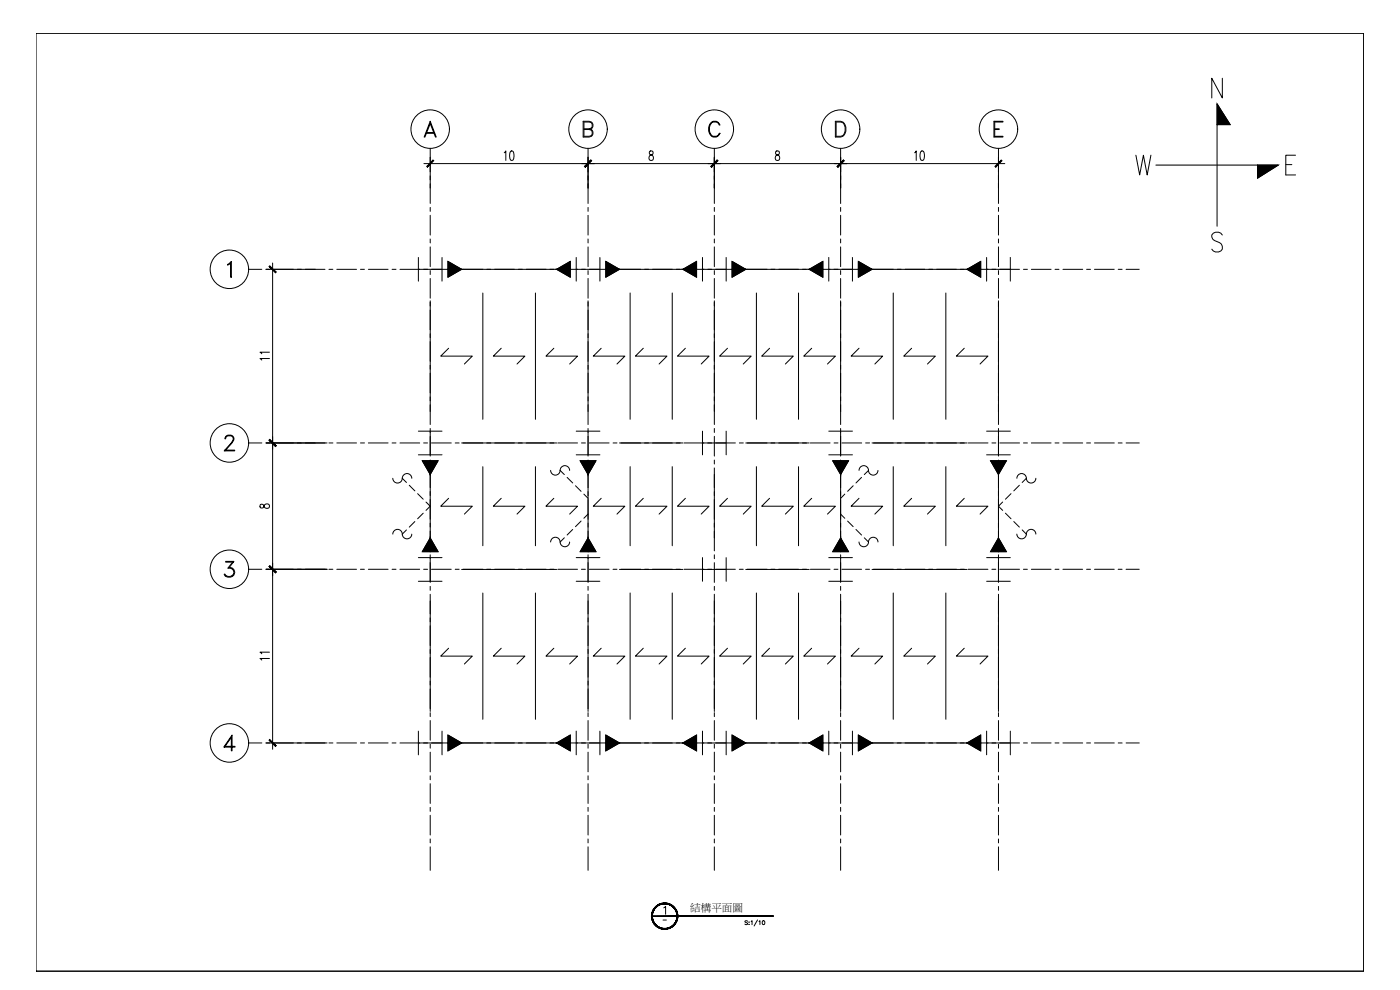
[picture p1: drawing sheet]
<svg xmlns="http://www.w3.org/2000/svg" width="420mm" height="297mm" viewBox="0 0 420 297" stroke-linecap="round" stroke-linejoin="round" font-family="sans-serif">
<defs><g id="words">
<text font-size="3.2" x="207.2" y="273.3">結構平面圖</text>
<text font-size="2.6" x="198.3" y="277.3">-</text>
</g></defs>
<!-- layer: S-GRID-T -->
<g fill="none" stroke="#000" stroke-width=".3">
<path d="M127.8 40h2.7M128 39.8h2.2M129.1 36.4l1.8 4.7h-.2l-1.6-4-1.6 4h-.2zM175.2 38.6h1.6l.7-.2 .2-.4-.2-1.2-.7-.2h-1.6v4.3h1.6l.7-.2 .2-.5-.2-1.1-.7-.2h-1.6M176.8 38.6a1.24 1.24 0 0 1 1.2 1.3 1.24 1.24 0 0 1-1.2 1.2h-1.8v-4.7h1.8a1.24 1.24 0 0 1 1.2 1.2 1.24 1.24 0 0 1-1.2 1.3M213.6 36.6a1.63 1.63 0 0 1 2.5 .9l-1.2-.9a1.59 1.59 0 0 0-2 1.6 2.4 2.4 0 0 0 1.1 2.7h.9l1.2-.9a1.74 1.74 0 0 1-2 1.1 1.74 1.74 0 0 1-1.4-1.8 2.86 2.86 0 0 1 .9-2.7zM250.7 36.4h1.6a2.53 2.53 0 0 1 1.6 2.4 2.53 2.53 0 0 1-1.6 2.3h-1.6zM250.9 36.6h1.4a2.38 2.38 0 0 1 .9 3.8l-.9 .5h-1.4zM298.3 36.4h2.7v.2h-2.5v4.3h2.5v.2h-2.7zM298.5 38.6h1.4v.3h-1.4M68.3 79.3l1.1-.9v4.8h-.2v-4.3l-.9 .7zM67.5 135.1h2.9v.2h-3.1l2-2.3a1.48 1.48 0 0 0 .5-2l-1.4-.2-.4 .2-.3 .7h-.2a1.18 1.18 0 0 1 .9-1.2h.9a1.15 1.15 0 0 1 .7 1.8l-2.5 3"/>
<path d="M67.5 172.5l.7 .5M68.6 170.2a1.52 1.52 0 0 1 1.8 1.7 1.52 1.52 0 0 1-2 1.3l-.7-.2-.4-.7h.2a1.52 1.52 0 0 0 1.4 .7 1.52 1.52 0 0 0 1.3-1M69.3 170.5l.7 .4 .2 .7-.2 .9-.7 .5M70 168.7h-2.3v-.3h2.5l-1.6 2.1M70 168.4l-1.6 2.1 1.4 .2 .4 .7M67.4 223.9h3.1v.3h-3.3l2.4-3.7v4.8h-.2v-4.1l-2 3"/>
<circle cx="129.1" cy="38.7" r="5.8"/>
<circle cx="176.5" cy="38.7" r="5.8"/>
<circle cx="214.4" cy="38.7" r="5.8"/>
<circle cx="252.3" cy="38.7" r="5.8"/>
<circle cx="299.6" cy="38.7" r="5.8"/>
<circle cx="68.8" cy="80.8" r="5.8"/>
<circle cx="68.8" cy="132.9" r="5.8"/>
<circle cx="68.8" cy="170.8" r="5.8"/>
<circle cx="68.8" cy="222.9" r="5.8"/>
</g>
<!-- layer: S-DIM -->
<g fill="none" stroke="#000" stroke-width=".3">
<path d="M127.2 49.1h174.3M129.1 47.2v9.2M151.3 45.8l.5-.5v2.8M153.2 45.4l.5-.1a2.06 2.06 0 0 1 0 2.8h-.2a2.32 2.32 0 0 1-.3-2.7zM176.5 47.2v9.2M195 45.4v.8a1.04 1.04 0 0 1 1 .7 1.04 1.04 0 0 1-.4 1.2 .88 .88 0 0 1-.9-.9 .88 .88 0 0 1 1-.8l.2-.2a.62 .62 0 0 0-.3-.9zM214.4 47.2v9.2M232.9 45.4v.8a1.04 1.04 0 0 1 1 .7 1.04 1.04 0 0 1-.4 1.2 .88 .88 0 0 1-.9-.9 .88 .88 0 0 1 1-.8l.2-.2a.62 .62 0 0 0-.3-.9zM252.3 47.2v9.2M274.5 45.8l.5-.5v2.8M276.4 45.4l.5-.1a2.03 2.03 0 0 1 0 2.8h-.2a2.32 2.32 0 0 1-.3-2.7zM299.7 47.2v9.2"/>
<path d="M81.8 78.9v145.9M79.9 80.8h14.7M80.9 107.6h-2.9l.6 .4M80.9 105.7h-2.9l.6 .4M79.9 132.9h18.3M78.2 151.4l-.2 .7a.6 .6 0 0 0 .5 .3 .6 .6 0 0 0 .6-.3 .84 .84 0 0 1 1-1 .84 .84 0 0 1 .5 1.3l-.3 .1a1.19 1.19 0 0 1-1.3-1.1zM79.9 170.8h18.3M80.9 197.6h-2.9l.6 .4M80.9 195.7h-2.9l.6 .5M79.9 222.9h18.3"/>
</g>
<!-- layer: S-GRID -->
<g fill="#000" stroke="#000" stroke-width=".3">
<path d="M130 48l-1.7 2.1 1.9-1.9zM130 48l-1.7 2.1-.2-.2z"/>
<path d="M175.4 49.9l.2 .2 1.7-2.1zM177.3 48l.2 .2-1.9 1.9z"/>
<path d="M177.3 48l-1.7 2.1 1.9-1.9zM177.3 48l-1.7 2.1-.2-.2z"/>
<path d="M213.3 49.9l.2 .2 1.7-2.1zM215.2 48l.2 .2-1.9 1.9z"/>
<path d="M215.2 48l-1.7 2.1 1.9-1.9zM215.2 48l-1.7 2.1-.2-.2z"/>
<path d="M251.2 49.9l.2 .2 1.7-2.1zM253.1 48l.2 .2-1.9 1.9z"/>
<path d="M253.1 48l-1.7 2.1 1.9-1.9zM253.1 48l-1.7 2.1-.2-.2z"/>
<path d="M298.6 49.9l.2 .2 1.7-2.1zM300.5 48l.2 .2-1.9 1.9z"/>
<path d="M80.8 80l1.9 1.9 .2-.2zM80.8 80l.2-.2 1.9 1.9z"/>
<path d="M81 131.9l-.2 .2 2.1 1.7zM80.8 132.1l2.1 1.7-.2 .2z"/>
<path d="M80.8 132.1l1.9 1.9 .2-.2zM81 131.9l1.9 1.9-2.1-1.7z"/>
<path d="M81 169.8l-.2 .2 2.1 1.7zM80.8 170l2.1 1.7-.2 .2z"/>
<path d="M80.8 170l1.9 1.9 .2-.2zM81 169.8l1.9 1.9-2.1-1.7z"/>
<path d="M81 221.9l-.2 .2 2.1 1.7zM80.8 222.1l2.1 1.7-.2 .2z"/>
</g>
<g fill="none" stroke="#000" stroke-width=".3">
<path d="M129.1 44.5v7.1M129.1 52.8v1.1M129.1 55.1v5.9M176.5 44.5v7.1M176.5 52.8v1.1M176.5 55.1v5.9M214.4 44.5v7.1M214.4 52.8v1.1M214.4 55.1v5.9M252.3 44.5v7.1M252.3 52.8v1.1M252.3 55.1v5.9"/>
<path d="M299.7 44.5v7.1M299.7 52.8v1.1M299.7 55.1v5.9M129.1 62.2v1.2M129.1 64.6v5.9M129.1 71.7v1.2M129.1 74.1v5.9M176.5 62.2v1.2M176.5 64.6v5.9M176.5 71.7v1.2M176.5 74.1v5.9M214.4 62.2v1.2"/>
<path d="M214.4 64.6v5.9M214.4 71.7v1.2M214.4 74.1v5.9M252.3 62.2v1.2M252.3 64.6v5.9M252.3 71.7v1.2M252.3 74.1v5.9M299.7 62.2v1.2M299.7 64.6v5.9M299.7 71.7v1.2M299.7 74.1v5.9M74.6 80.8h4"/>
<path d="M79.8 80.8h1.1M82.1 80.8h5.9M89.2 80.8h1.2M91.6 80.8h5.9M98.7 80.8h1.2M101.1 80.8h5.9M108.2 80.8h1.2M110.6 80.8h5.9M117.7 80.8h1.1M120 80.8h5.9M127.1 80.8h1.2M129.1 81.2v1.2"/>
<path d="M129.1 83.5v6M129.1 90.7v1.1M129.1 93v5.9M129.5 80.8h5.9M136.6 80.8h1.2M139 80.8h5.9M146.1 80.8h1.2M148.5 80.8h5.9M155.6 80.8h1.1M157.9 80.8h5.9M165 80.8h1.2M167.4 80.8h5.9"/>
<path d="M174.5 80.8h1.2M176.5 81.2v1.2M176.5 83.5v6M176.5 90.7v1.1M176.5 93v5.9M176.9 80.8h5.9M184 80.8h1.2M186.4 80.8h5.9M193.5 80.8h1.1M195.8 80.8h5.9M202.9 80.8h1.2M205.3 80.8h5.9"/>
<path d="M212.4 80.8h1.2M214.4 81.2v1.2M214.4 83.5v6M214.4 90.7v1.1M214.4 93v5.9M214.8 80.8h5.9M221.9 80.8h1.2M224.3 80.8h5.9M231.4 80.8h1.1M233.7 80.8h5.9M240.8 80.8h1.2M243.2 80.8h5.9"/>
<path d="M250.3 80.8h1.2M252.3 81.2v1.2M252.3 83.5v6M252.3 90.7v1.1M252.3 93v5.9M252.7 80.8h5.9M259.8 80.8h1.2M262.2 80.8h5.9M269.3 80.8h1.1M271.6 80.8h5.9M278.7 80.8h1.2M281.1 80.8h5.9"/>
<path d="M288.2 80.8h1.2M290.6 80.8h5.9M297.7 80.8h1.2M299.7 81.2v1.2M299.7 83.5v6M299.7 90.7v1.1M299.7 93v5.9M300.1 80.8h5.9M307.2 80.8h1.1M309.5 80.8h5.9M316.6 80.8h1.2M319 80.8h5.9"/>
<path d="M326.1 80.8h1.2M328.5 80.8h5.9M335.6 80.8h1.2M338 80.8h3.9M129.1 100.1v1.2M129.1 102.5v5.9M129.1 109.6v1.2M129.1 112v5.9M129.1 119.1v1.2M176.5 100.1v1.2M176.5 102.5v5.9M176.5 109.6v1.2"/>
<path d="M176.5 112v5.9M176.5 119.1v1.2M214.4 100.1v1.2M214.4 102.5v5.9M214.4 109.6v1.2M214.4 112v5.9M214.4 119.1v1.2M252.3 100.1v1.2M252.3 102.5v5.9M252.3 109.6v1.2M252.3 112v5.9M252.3 119.1v1.2"/>
<path d="M299.7 100.1v1.2M299.7 102.5v5.9M299.7 109.6v1.2M299.7 112v5.9M299.7 119.1v1.2M74.6 132.9h4M79.8 132.9h1.1M82.1 132.9h5.9M89.2 132.9h1.2M91.6 132.9h5.9M98.7 132.9h1.2M101.1 132.9h5.9"/>
<path d="M108.2 132.9h1.2M110.6 132.9h5.9M117.7 132.9h1.1M120 132.9h5.9M127.1 132.9h1.2M129.1 121.4v6M129.1 128.6v1.1M129.1 130.9v5.9M129.1 138v1.2M129.5 132.9h5.9M136.6 132.9h1.2M139 132.9h5.9"/>
<path d="M146.1 132.9h1.2M148.5 132.9h5.9M155.6 132.9h1.1M157.9 132.9h5.9M165 132.9h1.2M167.4 132.9h5.9M174.5 132.9h1.2M176.5 121.4v6M176.5 128.6v1.1M176.5 130.9v5.9M176.5 138v1.2M176.9 132.9h5.9"/>
<path d="M184 132.9h1.2M186.4 132.9h5.9M193.5 132.9h1.1M195.8 132.9h5.9M202.9 132.9h1.2M205.3 132.9h5.9M212.4 132.9h1.2M214.4 121.4v6M214.4 128.6v1.1M214.4 130.9v5.9M214.4 138v1.2M214.8 132.9h5.9"/>
<path d="M221.9 132.9h1.2M224.3 132.9h5.9M231.4 132.9h1.1M233.7 132.9h5.9M240.8 132.9h1.2M243.2 132.9h5.9M250.3 132.9h1.2M252.3 121.4v6M252.3 128.6v1.1M252.3 130.9v5.9M252.3 138v1.2M252.7 132.9h5.9"/>
<path d="M259.8 132.9h1.2M262.2 132.9h5.9M269.3 132.9h1.1M271.6 132.9h5.9M278.7 132.9h1.2M281.1 132.9h5.9M288.2 132.9h1.2M290.6 132.9h5.9M297.7 132.9h1.2M299.7 121.4v6M299.7 128.6v1.1M299.7 130.9v5.9"/>
<path d="M299.7 138v1.2M300.1 132.9h5.9M307.2 132.9h1.1M309.5 132.9h5.9M316.6 132.9h1.2M319 132.9h5.9M326.1 132.9h1.2M328.5 132.9h5.9M335.6 132.9h1.2M338 132.9h3.9M129.1 140.4v5.9M129.1 147.5v1.2"/>
<path d="M129.1 149.9v5.9M129.1 157v1.2M129.1 159.3v6M176.5 140.4v5.9M176.5 147.5v1.2M176.5 149.9v5.9M176.5 157v1.2M176.5 159.3v6M214.4 140.4v5.9M214.4 147.5v1.2M214.4 149.9v5.9M214.4 157v1.2"/>
<path d="M214.4 159.3v6M252.3 140.4v5.9M252.3 147.5v1.2M252.3 149.9v5.9M252.3 157v1.2M252.3 159.3v6M299.7 140.4v5.9M299.7 147.5v1.2M299.7 149.9v5.9M299.7 157v1.2M299.7 159.3v6M74.6 170.8h4"/>
<path d="M79.8 170.8h1.1M82.1 170.8h5.9M89.2 170.8h1.2M91.6 170.8h5.9M98.7 170.8h1.2M101.1 170.8h5.9M108.2 170.8h1.2M110.5 170.8h6M117.7 170.8h1.1M120 170.8h5.9M127.1 170.8h1.2M129.1 166.5v1.1"/>
<path d="M129.1 168.8v5.9M129.1 175.9v1.2M129.1 178.3v5.9M129.5 170.8h5.9M136.6 170.8h1.2M139 170.8h5.9M146.1 170.8h1.2M148.4 170.8h6M155.6 170.8h1.1M157.9 170.8h5.9M165 170.8h1.2M167.4 170.8h5.9"/>
<path d="M174.5 170.8h1.2M176.5 166.5v1.1M176.5 168.8v5.9M176.5 175.9v1.2M176.5 178.3v5.9M176.9 170.8h5.9M184 170.8h1.2M186.3 170.8h6M193.5 170.8h1.1M195.8 170.8h5.9M202.9 170.8h1.2M205.3 170.8h5.9"/>
<path d="M212.4 170.8h1.2M214.4 166.5v1.1M214.4 168.8v5.9M214.4 175.9v1.2M214.4 178.3v5.9M214.8 170.8h5.9M221.9 170.8h1.2M224.2 170.8h6M231.4 170.8h1.1M233.7 170.8h5.9M240.8 170.8h1.2M243.2 170.8h5.9"/>
<path d="M250.3 170.8h1.2M252.3 166.5v1.1M252.3 168.8v5.9M252.3 175.9v1.2M252.3 178.3v5.9M252.7 170.8h5.9M259.8 170.8h1.2M262.1 170.8h6M269.3 170.8h1.1M271.6 170.8h5.9M278.7 170.8h1.2M281.1 170.8h5.9"/>
<path d="M288.2 170.8h1.2M290.6 170.8h5.9M297.7 170.8h1.2M299.7 166.5v1.1M299.7 168.8v5.9M299.7 175.9v1.2M299.7 178.3v5.9M300 170.8h6M307.2 170.8h1.1M309.5 170.8h5.9M316.6 170.8h1.2M319 170.8h5.9"/>
<path d="M326.1 170.8h1.2M328.5 170.8h5.9M335.6 170.8h1.2M337.9 170.8h4M129.1 185.4v1.2M129.1 187.8v5.9M129.1 194.9v1.2M129.1 197.2v6M176.5 185.4v1.2M176.5 187.8v5.9M176.5 194.9v1.2M176.5 197.2v6"/>
<path d="M214.4 185.4v1.2M214.4 187.8v5.9M214.4 194.9v1.2M214.4 197.2v6M252.3 185.4v1.2M252.3 187.8v5.9M252.3 194.9v1.2M252.3 197.2v6M299.7 185.4v1.2M299.7 187.8v5.9M299.7 194.9v1.2M299.7 197.2v6"/>
<path d="M129.1 204.3v1.2M129.1 206.7v5.9M129.1 213.8v1.2M129.1 216.2v5.9M176.5 204.3v1.2M176.5 206.7v5.9M176.5 213.8v1.2M176.5 216.2v5.9M214.4 204.3v1.2M214.4 206.7v5.9M214.4 213.8v1.2M214.4 216.2v5.9"/>
<path d="M252.3 204.3v1.2M252.3 206.7v5.9M252.3 213.8v1.2M252.3 216.2v5.9M299.7 204.3v1.2M299.7 206.7v5.9M299.7 213.8v1.2M299.7 216.2v5.9M74.6 222.9h4M79.8 222.9h1.1M82.1 222.9h5.9M89.2 222.9h1.2"/>
<path d="M91.6 222.9h5.9M98.7 222.9h1.2M101.1 222.9h5.9M108.2 222.9h1.2M110.6 222.9h5.9M117.7 222.9h1.1M120 222.9h5.9M127.1 222.9h1.2M129.1 223.3v1.2M129.1 225.7v5.9M129.1 232.8v1.2M129.1 235.1v6"/>
<path d="M129.5 222.9h5.9M136.6 222.9h1.2M139 222.9h5.9M146.1 222.9h1.2M148.5 222.9h5.9M155.6 222.9h1.1M157.9 222.9h5.9M165 222.9h1.2M167.4 222.9h5.9M174.5 222.9h1.2M176.5 223.3v1.2M176.5 225.7v5.9"/>
<path d="M176.5 232.8v1.2M176.5 235.1v6M176.9 222.9h5.9M184 222.9h1.2M186.4 222.9h5.9M193.5 222.9h1.1M195.8 222.9h5.9M202.9 222.9h1.2M205.3 222.9h5.9M212.4 222.9h1.2M214.4 223.3v1.2M214.4 225.7v5.9"/>
<path d="M214.4 232.8v1.2M214.4 235.1v6M214.8 222.9h5.9M221.9 222.9h1.2M224.3 222.9h5.9M231.4 222.9h1.1M233.7 222.9h5.9M240.8 222.9h1.2M243.2 222.9h5.9M250.3 222.9h1.2M252.3 223.3v1.2M252.3 225.7v5.9"/>
<path d="M252.3 232.8v1.2M252.3 235.1v6M252.7 222.9h5.9M259.8 222.9h1.2M262.2 222.9h5.9M269.3 222.9h1.1M271.6 222.9h5.9M278.7 222.9h1.2M281.1 222.9h5.9M288.2 222.9h1.2M290.6 222.9h5.9M297.7 222.9h1.2"/>
<path d="M299.7 223.3v1.2M299.7 225.7v5.9M299.7 232.8v1.2M299.7 235.1v6M300.1 222.9h5.9M307.2 222.9h1.1M309.5 222.9h5.9M316.6 222.9h1.2M319 222.9h5.9M326.1 222.9h1.2M328.5 222.9h5.9M335.6 222.9h1.2"/>
<path d="M338 222.9h3.9M129.1 242.2v1.2M129.1 244.6v5.9M129.1 251.7v1.2M129.1 254.1v7M176.5 242.2v1.2M176.5 244.6v5.9M176.5 251.7v1.2M176.5 254.1v7M214.4 242.2v1.2M214.4 244.6v5.9M214.4 251.7v1.2"/>
<path d="M214.4 254.1v7M252.3 242.2v1.2M252.3 244.6v5.9M252.3 251.7v1.2M252.3 254.1v7M299.7 242.2v1.2M299.7 244.6v5.9M299.7 251.7v1.2M299.7 254.1v7"/>
</g>
<!-- layer: S-STBM -->
<g fill="none" stroke="#000" stroke-width=".3">
<path d="M129.1 90.3v33.2M138.5 80.8h28.6M176.5 90.3v33.2M185.9 80.8h19.1M214.4 90.3v33.2M223.8 80.8h19.1M252.3 90.3v33.2M261.7 80.8h28.5M299.7 90.3v33.2M138.5 132.9h28.6M185.9 132.9h19.1M223.8 132.9h19.1"/>
<path d="M261.7 132.9h28.5M129.1 142.3v19.1M176.5 142.3v19.1M214.4 142.3v19.1M252.3 142.3v19.1M299.7 142.3v19.1M138.5 170.9h28.6M185.9 170.9h19.1M223.8 170.9h19.1M261.7 170.9h28.5M129.1 180.3v33.2M176.5 180.3v33.2"/>
<path d="M214.4 180.3v33.2M252.3 180.3v33.2M299.7 180.3v33.2M138.5 222.9h28.6M185.9 222.9h19.1M223.8 222.9h19.1M261.7 222.9h28.5"/>
</g>
<!-- layer: s-mocnet -->
<g fill="#000" stroke="#000" stroke-width=".3">
<path d="M134.4 78.4l4.1 2.4h-4.1zM134.4 80.8v2.4l4.1-2.4z"/>
<path d="M167.1 80.8h4.1v-2.4zM167.1 80.8h4.1v2.4z"/>
<path d="M181.8 78.4l4.1 2.4h-4.1zM181.8 80.8v2.4l4.1-2.4z"/>
<path d="M205 80.8h4v-2.4zM205 80.8h4v2.4z"/>
<path d="M219.7 78.4l4.1 2.4h-4.1zM219.7 80.8v2.4l4.1-2.4z"/>
<path d="M242.9 80.8h4v-2.4zM242.9 80.8h4v2.4z"/>
<path d="M257.6 78.4l4.1 2.4h-4.1zM257.6 80.8v2.4l4.1-2.4z"/>
<path d="M290.2 80.8h4.1v-2.4zM290.2 80.8h4.1v2.4z"/>
<path d="M129.1 138.2h2.4l-2.4 4.1zM126.7 138.2l2.4 4.1v-4.1z"/>
<path d="M176.5 138.2h2.4l-2.4 4.1zM174.1 138.2l2.4 4.1v-4.1z"/>
<path d="M252.3 138.2h2.4l-2.4 4.1zM249.9 138.2l2.4 4.1v-4.1z"/>
<path d="M299.7 138.2h2.3l-2.3 4.1zM297.3 138.2l2.4 4.1v-4.1z"/>
<path d="M129.1 161.4v4.1h2.4zM129.1 161.4v4.1h-2.4z"/>
<path d="M176.5 161.4v4.1h2.4zM176.5 161.4v4.1h-2.4z"/>
<path d="M252.3 161.4v4.1h2.4zM252.3 161.4v4.1h-2.4z"/>
<path d="M299.7 161.4v4.1h2.3zM299.7 161.4v4.1h-2.4z"/>
<path d="M134.4 220.5l4.1 2.4h-4.1zM134.4 222.9v2.4l4.1-2.4z"/>
<path d="M167.1 222.9h4.1v-2.4zM167.1 222.9h4.1v2.4z"/>
<path d="M181.8 220.5l4.1 2.4h-4.1zM181.8 222.9v2.4l4.1-2.4z"/>
<path d="M205 222.9h4v-2.4zM205 222.9h4v2.4z"/>
<path d="M219.7 220.5l4.1 2.4h-4.1zM219.7 222.9v2.4l4.1-2.4z"/>
<path d="M242.9 222.9h4v-2.4zM242.9 222.9h4v2.4z"/>
<path d="M257.6 220.5l4.1 2.4h-4.1zM257.6 222.9v2.4l4.1-2.4z"/>
<path d="M290.2 222.9h4.1v-2.4zM290.2 222.9h4.1v2.4z"/>
</g>
<g fill="none" stroke="#000" stroke-width=".3">
<path d="M134.4 78.4l4.1 2.4-4.1 2.4zM181.8 78.4l4.1 2.4-4.1 2.4zM219.7 78.4l4.1 2.4-4.1 2.4zM257.6 78.4l4.1 2.4-4.1 2.4zM167.1 80.8l4.1-2.4v4.8zM205 80.8l4-2.4v4.8zM242.9 80.8l4-2.4v4.8zM290.2 80.8l4.1-2.4v4.8zM126.7 138.2h4.8l-2.4 4.1zM174.1 138.2h4.8l-2.4 4.1zM249.9 138.2h4.8l-2.4 4.1zM297.3 138.2h4.7l-2.3 4.1z"/>
<path d="M117.9 143.5a1.49 1.49 0 0 0 1.7 1.4 1.49 1.49 0 0 0 1.2-1.8 1.42 1.42 0 0 1 1.6-1 1.42 1.42 0 0 1 1.2 1.4M165.3 141.1a1.49 1.49 0 0 0 1.7 1.4 1.49 1.49 0 0 0 1.2-1.8 1.42 1.42 0 0 1 1.6-1 1.42 1.42 0 0 1 1.1 1.4M257.8 141.1a1.48 1.48 0 0 1 1.7-1.4 1.48 1.48 0 0 1 1.2 1.9 1.42 1.42 0 0 0 1.6 .9 1.42 1.42 0 0 0 1.2-1.4M305.2 143.5a1.49 1.49 0 0 1 1.7-1.4 1.49 1.49 0 0 1 1.2 1.9 1.42 1.42 0 0 0 1.6 .9 1.42 1.42 0 0 0 1.2-1.4M117.9 160.3a1.49 1.49 0 0 1 1.7-1.5 1.49 1.49 0 0 1 1.2 1.9 1.42 1.42 0 0 0 1.6 1 1.42 1.42 0 0 0 1.2-1.4M129.1 161.4l2.4 4.1h-4.8zM165.3 162.6a1.49 1.49 0 0 1 1.7-1.4 1.49 1.49 0 0 1 1.2 1.9 1.42 1.42 0 0 0 1.6 .9 1.42 1.42 0 0 0 1.1-1.4M176.5 161.4l2.4 4.1h-4.8zM252.3 161.4l2.4 4.1h-4.8zM257.8 162.6a1.48 1.48 0 0 0 1.7 1.4 1.48 1.48 0 0 0 1.2-1.8 1.42 1.42 0 0 1 1.6-1 1.42 1.42 0 0 1 1.2 1.4M299.7 161.4l2.3 4.1h-4.7zM305.2 160.3a1.49 1.49 0 0 0 1.7 1.4 1.49 1.49 0 0 0 1.2-1.9 1.42 1.42 0 0 1 1.6-1 1.42 1.42 0 0 1 1.2 1.5"/>
<path d="M134.4 220.5l4.1 2.4-4.1 2.4zM167.1 222.9l4.1-2.4v4.8zM181.8 220.5l4.1 2.4-4.1 2.4zM205 222.9l4-2.4v4.8zM219.7 220.5l4.1 2.4-4.1 2.4zM242.9 222.9l4-2.4v4.8zM257.6 220.5l4.1 2.4-4.1 2.4zM290.2 222.9l4.1-2.4v4.8z"/>
</g>
<!-- layer: 0 -->
<path d="M10.8 10h398.4v281.4h-398.4zM365.3 37.4h3.9l-3.9-6.2v36.7M366.8 23.5v5.9l-3.1-5.9v5.9M340.9 46.6l1.1 5.9 1.2-5.9 1.1 5.9 1.1-5.9M346.9 49.5h36.7l-6.2 4v-4M385.9 49.4h1.8M388.8 46.6h-2.9v5.9h2.9M366.8 70.5a1.67 1.67 0 0 0-1.8-.9 1.67 1.67 0 0 0-1.3 1.5l.4 .8 1.8 .9a1.49 1.49 0 0 1 1 1.5 1.49 1.49 0 0 1-1.2 1.3h-.9l-.7-.3-.4-.5M10.8 291.4h398.4M409.2 291.4h.1" fill="none" stroke="#000" stroke-width=".3"/>
<!-- layer: S-SCOL -->
<g fill="none" stroke="#000" stroke-width=".3">
<path d="M125.6 77.3v7.1M132.7 77.3v7.1M172.9 77.3v7.1M180 77.3v7.1M210.8 77.3v7.1M217.9 77.3v7.1M248.7 77.3v7.1M255.8 77.3v7.1M296.1 77.3v7.1M303.2 77.3v7.1M125.6 80.8h7.1M172.9 80.8h7.1"/>
<path d="M210.8 80.8h7.1M248.7 80.8h7.1M296.1 80.8h7.1M125.6 136.5h7.1M125.6 129.4h7.1M129.1 129.4v7.1M172.9 136.5h7.1M172.9 129.4h7.1M176.5 129.4v7.1M210.8 129.4v7.1M210.8 132.9h7.1M217.9 129.4v7.1"/>
<path d="M248.7 136.5h7.1M248.7 129.4h7.1M252.3 129.4v7.1M296.1 136.5h7.1M296.1 129.4h7.1M299.7 129.4v7.1M125.6 174.4h7.1M125.6 167.3h7.1M129.1 167.3v7.1M172.9 174.4h7.1M172.9 167.3h7.1M176.5 167.3v7.1"/>
<path d="M210.8 167.3v7.1M210.8 170.9h7.1M217.9 167.3v7.1M248.7 174.4h7.1M248.7 167.3h7.1M252.3 167.3v7.1M296.1 174.4h7.1M296.1 167.3h7.1M299.7 167.3v7.1M125.6 219.4v7.1M132.7 219.4v7.1M172.9 219.4v7.1"/>
<path d="M180 219.4v7.1M210.8 219.4v7.1M217.9 219.4v7.1M248.7 219.4v7.1M255.8 219.4v7.1M296.1 219.4v7.1M303.2 219.4v7.1M125.6 222.9h7.1M172.9 222.9h7.1M210.8 222.9h7.1M248.7 222.9h7.1M296.1 222.9h7.1"/>
</g>
<!-- layer: S-SLABT -->
<g fill="none" stroke="#000" stroke-width=".3">
<path d="M134.6 104.5l-2.3 2.4h9.4l-2.3 2.3M150.4 104.5l-2.3 2.4h9.4l-2.3 2.3M166.2 104.5l-2.4 2.4h9.5l-2.3 2.3M180.4 104.5l-2.3 2.4h9.4l-2.3 2.3M193.1 104.5l-2.4 2.4h9.5l-2.4 2.3M205.7 104.5l-2.4 2.4h9.5l-2.4 2.3M218.3 104.5l-2.3 2.4h9.4l-2.3 2.3M231 104.5l-2.4 2.4h9.5l-2.4 2.3M243.6 104.5l-2.4 2.4h9.5l-2.4 2.3M257.8 104.5l-2.4 2.4h9.5l-2.4 2.3M273.6 104.5l-2.4 2.4h9.5l-2.4 2.3M289.4 104.5l-2.4 2.4h9.5l-2.4 2.3"/>
<path d="M134.6 149.5l-2.3 2.4h9.4l-2.3 2.4M150.4 149.5l-2.3 2.4h9.4l-2.3 2.4M166.2 149.5l-2.4 2.4h9.5l-2.3 2.4M180.4 149.5l-2.3 2.4h9.4l-2.3 2.4M193.1 149.5l-2.4 2.4h9.5l-2.4 2.4M205.7 149.5l-2.4 2.4h9.5l-2.4 2.4M218.3 149.5l-2.3 2.4h9.4l-2.3 2.4M231 149.5l-2.4 2.4h9.5l-2.4 2.4M243.6 149.5l-2.4 2.4h9.5l-2.4 2.4M257.8 149.5l-2.4 2.4h9.5l-2.4 2.4M273.6 149.5l-2.4 2.4h9.5l-2.4 2.4M289.4 149.5l-2.4 2.4h9.5l-2.4 2.4"/>
<path d="M134.6 194.5l-2.3 2.4h9.4l-2.3 2.3M150.4 194.5l-2.3 2.4h9.4l-2.3 2.3M166.2 194.5l-2.4 2.4h9.5l-2.3 2.3M180.4 194.5l-2.3 2.4h9.4l-2.3 2.3M193.1 194.5l-2.4 2.4h9.5l-2.4 2.3M205.7 194.5l-2.4 2.4h9.5l-2.4 2.3M218.3 194.5l-2.3 2.4h9.4l-2.3 2.3M231 194.5l-2.4 2.4h9.5l-2.4 2.3M243.6 194.5l-2.4 2.4h9.5l-2.4 2.3M257.8 194.5l-2.4 2.4h9.5l-2.4 2.3M273.6 194.5l-2.4 2.4h9.5l-2.4 2.3M289.4 194.5l-2.4 2.4h9.5l-2.4 2.3"/>
</g>
<!-- layer: S-MOCNET1 -->
<g fill="none" stroke="#000" stroke-width=".3">
<path d="M144.9 87.9v37.9M160.7 87.9v37.9M189.1 87.9v37.9M201.7 87.9v37.9M227 87.9v37.9M239.6 87.9v37.9M268.1 87.9v37.9M283.9 87.9v37.9M120.7 143.5l1.3 1.3M122 159l-1.3 1.3M122.8 145.6l1.7 1.7M124.5 156.5l-1.7 1.7"/>
<path d="M125.3 148.1l1.7 1.7M127 154l-1.7 1.7M127.9 150.6l1.2 1.3-1.2 1.2M144.9 140v23.7M160.7 140v23.7M168.1 141.1l1.3 1.3M170.2 143.2l1.7 1.7M171.9 158.9l-1.7 1.6M172.7 145.7l1.7 1.7M174.4 156.3l-1.7 1.7M175.2 148.3l1.3 1.2M176.5 154.3l-1.3 1.2"/>
<path d="M189.1 140v23.7M201.7 140v23.7M227 140v23.7M239.6 140v23.7M252.3 154.3l1.2 1.2M253.5 148.3l-1.2 1.2M254.4 156.3l1.6 1.7M256 145.7l-1.6 1.7M256.9 158.9l1.7 1.6M258.6 143.2l-1.7 1.7M260.7 141.1l-1.3 1.3M268.1 140v23.7"/>
<path d="M283.9 140v23.7M300.9 150.6l-1.2 1.3 1.2 1.2M301.7 154l1.7 1.7M303.4 148.1l-1.7 1.7M304.3 156.5l1.6 1.7M305.9 145.6l-1.6 1.7M306.8 159l1.2 1.3M308 143.5l-1.2 1.3M144.9 177.9v37.9M160.7 177.9v37.9M169.4 161.4l-1.3 1.2M189.1 177.9v37.9"/>
<path d="M201.7 177.9v37.9M227 177.9v37.9M239.6 177.9v37.9M259.4 161.4l1.3 1.2M268.1 177.9v37.9M283.9 177.9v37.9"/>
</g>
<!-- layer: 0 -->
<path d="M365.3 31.2l3.9 6.2h-3.9zM377.4 49.5h6.2l-6.2 4z" fill="#000" stroke="#000" stroke-width=".3"/>
<!-- layer: S-TITLE -->
<g fill="#000" stroke="#000" stroke-width=".3">
<path d="M195.7 274.8v.2l36.4-.2zM195.7 275l36.4-.2v.2z"/>
<path d="M203.4 274.9v.4h-.2zM203.2 274.9v.4l.2-.4zM203.4 274.5v.4h-.2zM203.2 274.5v.4l.2-.4zM203.3 274.1l.1 .4h-.2zM203.1 274.1l.1 .4 .1-.4zM203.2 273.7l.1 .4h-.2zM203 273.7l.1 .4 .1-.4zM203 273.3l.2 .4h-.2zM202.9 273.4l.1 .3v-.4zM202.9 272.9l.1 .4-.1 .1zM202.7 273l.2 .4v-.5zM202.6 272.6l.3 .3-.2 .1zM202.5 272.7l.2 .3-.1-.4zM202.4 272.3l.2 .3-.1 .1zM202.2 272.4l.3 .3-.1-.4zM202.1 272l.3 .3-.2 .1zM202.1 272l-.1 .1 .2 .3zM201.8 271.7l.3 .3-.1 .1zM201.8 271.7l-.1 .2 .3 .2zM201.4 271.5l.4 .2-.1 .2zM201.4 271.5l-.1 .2 .4 .2zM201.1 271.3l.3 .2-.1 .2zM201.1 271.3l-.1 .2 .3 .2zM200.7 271.2l.4 .1-.1 .2zM200.7 271.2l-.1 .1 .4 .2zM200.3 271.1l.4 .1-.1 .1zM200.3 271.1v.2h.3zM199.9 271l.4 .1v.2zM199.9 271v.2l.4 .1zM199.5 271h.4v.2zM199.5 271v.2h.4zM199.1 271h.4v.2zM199.1 271v.2h.4zM198.7 271.1l.4-.1v.2zM198.7 271.1v.2l.4-.1zM198.3 271.2l.4-.1v.2zM198.3 271.2v.1h.4zM197.9 271.3l.4-.1v.1zM197.9 271.3l.1 .2 .3-.2zM197.5 271.5l.4-.2 .1 .2zM197.5 271.5l.1 .2 .4-.2zM197.2 271.7l.3-.2 .1 .2zM197.2 271.7l.1 .2 .3-.2zM196.9 272l.3-.3 .1 .2zM196.9 272l.1 .1 .3-.2zM196.9 272l.1 .1-.4 .2zM196.6 272.3l.1 .1 .3-.3zM196.6 272.3l.1 .1-.4 .2zM196.3 272.6l.2 .1 .2-.3zM196.3 272.6l.2 .1-.4 .2zM196.1 272.9l.2 .1 .2-.3zM196.1 272.9l.2 .1-.4 .3zM195.9 273.3l.2 .1 .2-.4zM195.9 273.3l.2 .1-.3 .3zM195.8 273.7h.2l.1-.3zM195.8 273.7h.2l-.3 .4zM196 273.7l-.3 .4h.2zM195.7 274.1h.2l-.3 .4zM195.9 274.1l-.3 .4h.2zM195.6 274.5h.2l-.2 .4zM195.8 274.5l-.2 .4h.2zM195.6 274.9h.2l-.2 .4zM195.8 274.9l-.2 .4h.2zM195.6 275.3h.2l-.1 .4zM195.8 275.3l-.1 .4 .2-.1zM195.7 275.7l.2-.1-.1 .5zM195.9 275.6l-.1 .5 .2-.1zM195.8 276.1l.2-.1-.1 .5zM196 276l-.1 .5 .2-.1zM195.9 276.5l.2-.1v.4zM196.1 276.4v.4l.2-.1zM196.1 276.8l.2-.1v.5zM196.3 276.7v.5l.2-.1zM196.3 277.2l.2-.1 .1 .4zM196.5 277.1l.1 .4 .1-.1zM196.6 277.5l.1-.1 .2 .4zM196.7 277.4l.2 .4 .1-.2zM197 277.6l.2 .4-.3-.2zM197 277.6l.2 .4 .1-.1zM197.3 277.9l.2 .4-.3-.3zM197.3 277.9l.2 .4 .1-.2zM197.6 278.1l.3 .3-.4-.1zM197.6 278.1l.3 .3 .1-.1zM198 278.3l.3 .3-.4-.2zM198 278.3l.3 .3v-.2zM198.3 278.4l.4 .3-.4-.1zM198.3 278.4l.4 .3v-.2zM198.7 278.5l.4 .3-.4-.1zM198.7 278.5l.4 .3v-.2zM199.1 278.6l.4 .2h-.4zM199.1 278.6l.4 .2v-.2zM199.5 278.6l.4 .2h-.4zM199.5 278.6l.4 .2v-.2zM199.9 278.6l.4 .1-.4 .1zM199.9 278.6l.4 .1v-.2zM200.3 278.5l.4 .1-.4 .1zM200.3 278.5l.4 .1-.1-.2zM200.6 278.4h.5l-.4 .2zM200.6 278.4h.5l-.1-.1zM201 278.3h.4l-.3 .1zM201 278.3h.4l-.1-.2zM201.3 278.1l.5-.1-.4 .3zM201.3 278.1l.5-.1-.1-.1zM201.7 277.9l.4-.1-.3 .2zM201.7 277.9l.4-.1-.1-.2zM202 277.6l.4-.1-.3 .3zM202 277.6l.4-.1-.2-.1zM202.2 277.4l.4-.2-.2 .3zM202.5 277.1l-.3 .3 .4-.2zM202.5 277.1l.4-.3-.3 .4zM202.7 276.7l-.2 .4 .4-.3zM202.7 276.7l.3-.2-.1 .3zM202.9 276.4l-.2 .3 .3-.2zM202.9 276.4l.3-.3-.2 .4zM203 276l-.1 .4 .3-.3zM203.3 275.7l-.1 .4-.2-.1zM203.1 275.6l-.1 .4 .3-.3zM203.4 275.3l-.1 .4-.2-.1zM203.2 275.3l-.1 .3 .3-.3z"/>
</g>
<g fill="none" stroke="#000" stroke-width=".3">
<path d="M199.2 272.4l.6-.5v2.4M224.4 276.4l-.3-.2-.5 .2 .8 .7-.3 .3-.5-.1M224.8 276.6h.1M224.8 277.3h.1M225.4 276.5l.3-.3v1.2M227.3 276l-1 1.8M227.8 276.5l.3-.3v1.2"/>
<circle cx="229.1" cy="276.8" r=".54"/>
</g>
<use href="#words"/>
</svg>
